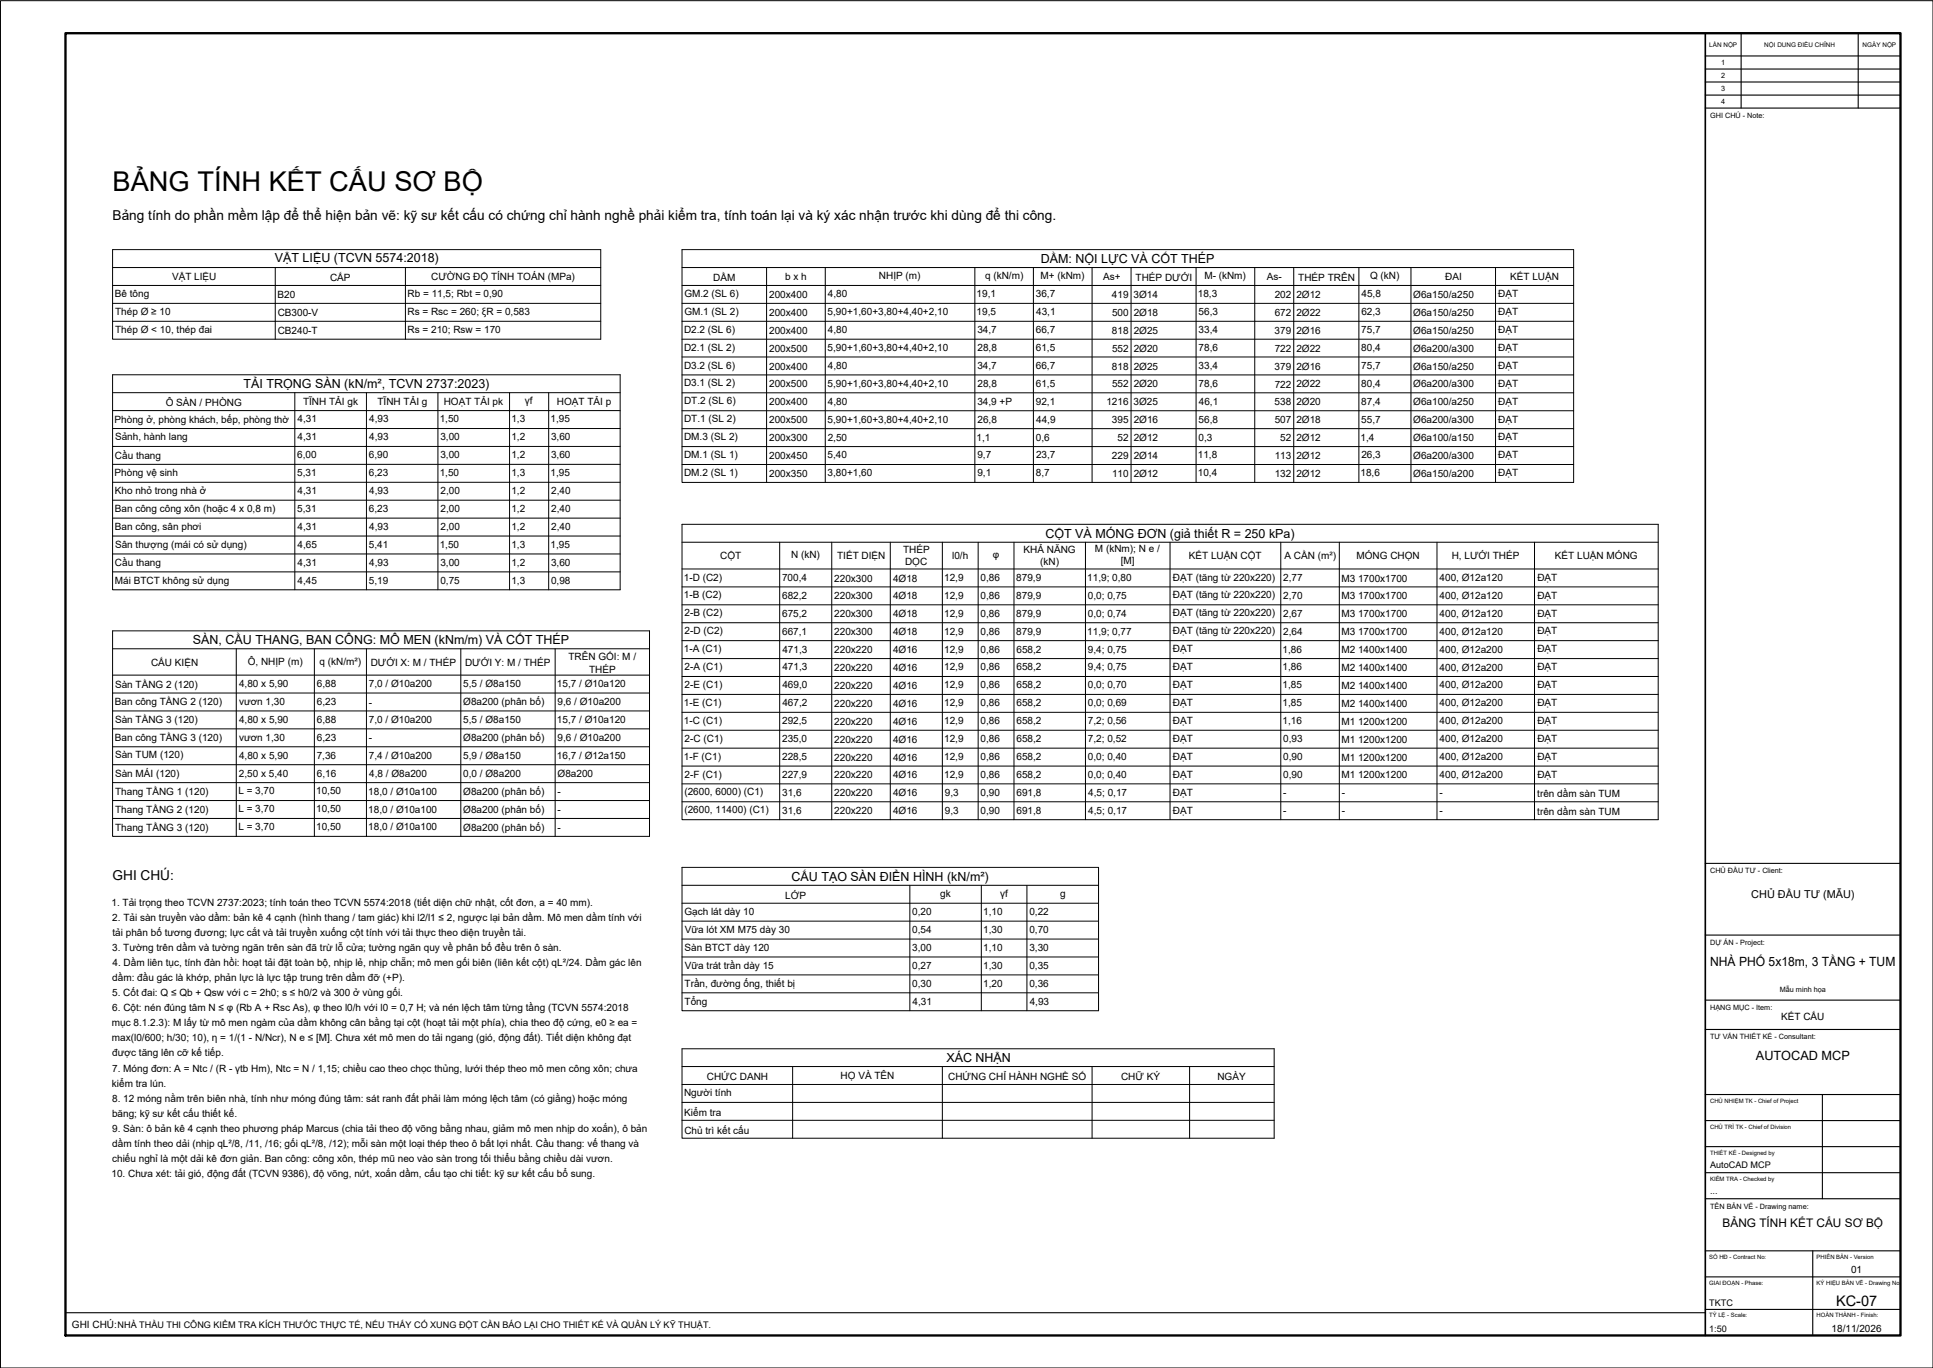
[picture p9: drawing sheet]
<svg xmlns="http://www.w3.org/2000/svg" width="594mm" height="420mm" viewBox="0 0 594 420" stroke-linecap="round" stroke-linejoin="round" font-family="sans-serif">
<defs><g id="words">
<text font-size="8.4" x="34.6" y="58.7">BẢNG TÍNH KẾT CẤU SƠ BỘ</text>
<text font-size="4.5" x="564.3" y="401">KC-07</text>
<g font-size="4.2">
<text x="34.6" y="67.6">Bảng tính do phần mềm lập để thể hiện bản vẽ: kỹ sư kết cấu có chứng chỉ hành nghề phải kiểm tra, tính toán lại và ký xác nhận trước khi dùng để thi công.</text>
<text x="34.6" y="270.4">GHI CHÚ:</text>
</g>
<g font-size="3.9">
<text x="525.6" y="296.7">NHÀ PHỐ 5x18m, 3 TẦNG + TUM</text>
<text x="539.6" y="325.7">AUTOCAD MCP</text>
</g>
<g font-size="3.8">
<text x="84.5" y="80.6">VẬT LIỆU (TCVN 5574:2018)</text>
<text x="319.8" y="80.8">DẦM: NỘI LỰC VÀ CỐT THÉP</text>
<text x="74.9" y="119.2">TẢI TRỌNG SÀN (kN/m², TCVN 2737:2023)</text>
<text x="321.3" y="165.1">CỘT VÀ MÓNG ĐƠN (giả thiết R = 250 kPa)</text>
<text x="59.3" y="197.8">SÀN, CẦU THANG, BAN CÔNG: MÔ MEN (kNm/m) VÀ CỐT THÉP</text>
<text x="243.3" y="270.5">CẤU TẠO SÀN ĐIỂN HÌNH (kN/m²)</text>
<text x="290.8" y="326.3">XÁC NHẬN</text>
</g>
<text font-size="3.6" x="529.4" y="377">BẢNG TÍNH KẾT CẤU SƠ BỘ</text>
<text font-size="3.4" x="538.2" y="275.7">CHỦ ĐẦU TƯ (MẪU)</text>
<g font-size="3.1">
<text x="52.9" y="85.9">VẬT LIỆU</text>
<text x="101.4" y="86.3">CẤP</text>
<text x="132.5" y="86">CƯỜNG ĐỘ TÍNH TOÁN (MPa)</text>
<text x="219.2" y="86.3">DẦM</text>
<text x="241.3" y="86">b x h</text>
<text x="270.1" y="85.7">NHỊP (m)</text>
<text x="302.7" y="85.7">q (kN/m)</text>
<text x="319.8" y="85.7">M+ (kNm)</text>
<text x="339" y="86">As+</text>
<text x="349" y="86.3">THÉP DƯỚI</text>
<text x="370.1" y="85.7">M- (kNm)</text>
<text x="389.4" y="86">As-</text>
<text x="399" y="86.3">THÉP TRÊN</text>
<text x="421.1" y="85.7">Q (kN)</text>
<text x="444.2" y="86">ĐAI</text>
<text x="464.1" y="86.1">KẾT LUẬN</text>
<text x="35.3" y="91.2">Bê tông</text>
<text x="85.3" y="91.5">B20</text>
<text x="125.2" y="91.3">Rb = 11,5; Rbt = 0,90</text>
<text x="210.3" y="91.2">GM.2 (SL 6)</text>
<text x="236.4" y="91.5">200x400</text>
<text x="254.4" y="91.3">4,80</text>
<text x="300.2" y="91.3">19,1</text>
<text x="318.4" y="91.3">36,7</text>
<text x="341.7" y="91.5">419</text>
<text x="348.4" y="91.5">3Ø14</text>
<text x="368.1" y="91.3">18,3</text>
<text x="391.8" y="91.5">202</text>
<text x="398.4" y="91.5">2Ø12</text>
<text x="418.4" y="91.3">45,8</text>
<text x="434.4" y="91.5">Ø6a150/a250</text>
<text x="460.5" y="91.3">ĐẠT</text>
<text x="35.4" y="96.7">Thép Ø ≥ 10</text>
<text x="85.4" y="97">CB300-V</text>
<text x="125.2" y="96.7">Rs = Rsc = 260; ξR = 0,583</text>
<text x="210.3" y="96.7">GM.1 (SL 2)</text>
<text x="236.4" y="97">200x400</text>
<text x="254.4" y="96.8">5,90+1,60+3,80+4,40+2,10</text>
<text x="300.2" y="96.8">19,5</text>
<text x="318.4" y="96.8">43,1</text>
<text x="341.8" y="97">500</text>
<text x="348.4" y="97">2Ø18</text>
<text x="368.4" y="96.8">56,3</text>
<text x="391.8" y="97">672</text>
<text x="398.4" y="97">2Ø22</text>
<text x="418.4" y="96.8">62,3</text>
<text x="434.4" y="97">Ø6a150/a250</text>
<text x="460.5" y="96.8">ĐẠT</text>
<text x="35.4" y="102.2">Thép Ø &lt; 10, thép đai</text>
<text x="85.4" y="102.5">CB240-T</text>
<text x="125.2" y="102.3">Rs = 210; Rsw = 170</text>
<text x="210.2" y="102.2">D2.2 (SL 6)</text>
<text x="210.2" y="107.7">D2.1 (SL 2)</text>
<text x="236.4" y="102.5">200x400</text>
<text x="236.4" y="108">200x500</text>
<text x="254.4" y="107.8">5,90+1,60+3,80+4,40+2,10</text>
<text x="254.4" y="102.3">4,80</text>
<text x="300.4" y="102.3">34,7</text>
<text x="300.4" y="107.8">28,8</text>
<text x="318.4" y="102.3">66,7</text>
<text x="318.4" y="107.8">61,5</text>
<text x="341.7" y="102.5">818</text>
<text x="341.8" y="108">552</text>
<text x="348.4" y="102.5">2Ø25</text>
<text x="348.4" y="108">2Ø20</text>
<text x="368.4" y="102.3">33,4</text>
<text x="368.4" y="107.8">78,6</text>
<text x="391.7" y="102.5">379</text>
<text x="398.4" y="102.5">2Ø16</text>
<text x="398.4" y="108">2Ø22</text>
<text x="418.4" y="102.3">75,7</text>
<text x="418.4" y="107.8">80,4</text>
<text x="434.4" y="102.5">Ø6a150/a250</text>
<text x="434.4" y="108">Ø6a200/a300</text>
<text x="460.5" y="102.3">ĐẠT</text>
<text x="460.5" y="107.8">ĐẠT</text>
<text x="210.2" y="113.2">D3.2 (SL 6)</text>
<text x="236.4" y="113.5">200x400</text>
<text x="254.4" y="113.3">4,80</text>
<text x="300.4" y="113.3">34,7</text>
<text x="318.4" y="113.3">66,7</text>
<text x="341.7" y="113.5">818</text>
<text x="348.4" y="113.5">2Ø25</text>
<text x="368.4" y="113.3">33,4</text>
<text x="391.7" y="113.5">379</text>
<text x="391.8" y="108">722</text>
<text x="398.4" y="113.5">2Ø16</text>
<text x="418.4" y="113.3">75,7</text>
<text x="434.4" y="113.5">Ø6a150/a250</text>
<text x="460.5" y="113.3">ĐẠT</text>
<text x="210.2" y="118.7">D3.1 (SL 2)</text>
<text x="236.4" y="119">200x500</text>
<text x="254.4" y="118.8">5,90+1,60+3,80+4,40+2,10</text>
<text x="300.4" y="118.8">28,8</text>
<text x="318.4" y="118.8">61,5</text>
<text x="341.8" y="119">552</text>
<text x="348.4" y="119">2Ø20</text>
<text x="368.4" y="118.8">78,6</text>
<text x="391.8" y="119">722</text>
<text x="398.4" y="119">2Ø22</text>
<text x="418.4" y="118.8">80,4</text>
<text x="434.4" y="119">Ø6a200/a300</text>
<text x="460.5" y="118.8">ĐẠT</text>
<text x="50.9" y="124.8">Ô SÀN / PHÒNG</text>
<text x="93.1" y="124.4">TĨNH TẢI gk</text>
<text x="116" y="124.4">TĨNH TẢI g</text>
<text x="136.4" y="124.5">HOẠT TẢI pk</text>
<text x="161.3" y="124.2">γf</text>
<text x="171.2" y="124.5">HOẠT TẢI p</text>
<text x="210.2" y="124.2">DT.2 (SL 6)</text>
<text x="236.4" y="124.5">200x400</text>
<text x="254.4" y="124.3">4,80</text>
<text x="300.4" y="124.3">34,9 +P</text>
<text x="318.4" y="124.3">92,1</text>
<text x="340" y="124.5">1216</text>
<text x="348.4" y="124.5">3Ø25</text>
<text x="368.4" y="124.3">46,1</text>
<text x="391.7" y="124.5">538</text>
<text x="398.4" y="124.5">2Ø20</text>
<text x="418.4" y="124.3">87,4</text>
<text x="434.4" y="124.5">Ø6a100/a250</text>
<text x="460.5" y="124.3">ĐẠT</text>
<text x="35.2" y="129.9">Phòng ở, phòng khách, bếp, phòng thờ</text>
<text x="91.5" y="129.8">4,31</text>
<text x="113.5" y="129.8">4,93</text>
<text x="135.1" y="129.8">1,50</text>
<text x="157.2" y="129.8">1,3</text>
<text x="169.2" y="129.8">1,95</text>
<text x="210.2" y="129.7">DT.1 (SL 2)</text>
<text x="236.4" y="130">200x500</text>
<text x="254.4" y="129.8">5,90+1,60+3,80+4,40+2,10</text>
<text x="300.4" y="129.8">26,8</text>
<text x="318.4" y="129.8">44,9</text>
<text x="341.7" y="130">395</text>
<text x="348.4" y="130">2Ø16</text>
<text x="368.4" y="129.8">56,8</text>
<text x="391.8" y="130">507</text>
<text x="398.4" y="130">2Ø18</text>
<text x="418.4" y="129.8">55,7</text>
<text x="434.4" y="130">Ø6a200/a300</text>
<text x="460.5" y="129.8">ĐẠT</text>
<text x="35.4" y="135.2">Sảnh, hành lang</text>
<text x="91.5" y="135.3">4,31</text>
<text x="113.5" y="135.3">4,93</text>
<text x="135.4" y="135.3">3,00</text>
<text x="157.2" y="135.3">1,2</text>
<text x="169.3" y="135.3">3,60</text>
<text x="210.2" y="135.2">DM.3 (SL 2)</text>
<text x="236.4" y="135.5">200x300</text>
<text x="254.4" y="135.3">2,50</text>
<text x="300.2" y="135.3">1,1</text>
<text x="318.4" y="135.3">0,6</text>
<text x="343.5" y="135.5">52</text>
<text x="348.4" y="135.5">2Ø12</text>
<text x="368.4" y="135.3">0,3</text>
<text x="393.5" y="135.5">52</text>
<text x="398.4" y="135.5">2Ø12</text>
<text x="418.1" y="135.3">1,4</text>
<text x="434.4" y="135.5">Ø6a100/a150</text>
<text x="460.5" y="135.3">ĐẠT</text>
<text x="35.3" y="140.9">Cầu thang</text>
<text x="91.4" y="140.8">6,00</text>
<text x="113.4" y="140.8">6,90</text>
<text x="135.4" y="140.8">3,00</text>
<text x="157.2" y="140.8">1,2</text>
<text x="169.3" y="140.8">3,60</text>
<text x="210.2" y="140.7">DM.1 (SL 1)</text>
<text x="236.4" y="141">200x450</text>
<text x="254.4" y="140.8">5,40</text>
<text x="300.4" y="140.8">9,7</text>
<text x="318.4" y="140.8">23,7</text>
<text x="341.7" y="141">229</text>
<text x="348.4" y="141">2Ø14</text>
<text x="368.1" y="140.8">11,8</text>
<text x="391.8" y="141">113</text>
<text x="398.4" y="141">2Ø12</text>
<text x="418.4" y="140.8">26,3</text>
<text x="434.4" y="141">Ø6a200/a300</text>
<text x="460.5" y="140.8">ĐẠT</text>
<text x="35.2" y="146.2">Phòng vệ sinh</text>
<text x="91.4" y="146.3">5,31</text>
<text x="113.4" y="146.3">6,23</text>
<text x="135.1" y="146.3">1,50</text>
<text x="157.2" y="146.3">1,3</text>
<text x="169.2" y="146.3">1,95</text>
<text x="210.2" y="146.2">DM.2 (SL 1)</text>
<text x="236.4" y="146.5">200x350</text>
<text x="254.4" y="146.3">3,80+1,60</text>
<text x="300.4" y="146.3">9,1</text>
<text x="318.4" y="146.3">8,7</text>
<text x="341.8" y="146.5">110</text>
<text x="348.4" y="146.5">2Ø12</text>
<text x="368.1" y="146.3">10,4</text>
<text x="391.8" y="146.5">132</text>
<text x="398.4" y="146.5">2Ø12</text>
<text x="418.1" y="146.3">18,6</text>
<text x="434.4" y="146.5">Ø6a150/a200</text>
<text x="460.5" y="146.3">ĐẠT</text>
<text x="35.3" y="151.7">Kho nhỏ trong nhà ở</text>
<text x="91.5" y="151.8">4,31</text>
<text x="113.5" y="151.8">4,93</text>
<text x="135.4" y="151.8">2,00</text>
<text x="157.2" y="151.8">1,2</text>
<text x="169.4" y="151.8">2,40</text>
<text x="35.3" y="157.2">Ban công công xôn (hoặc 4 x 0,8 m)</text>
<text x="91.4" y="157.3">5,31</text>
<text x="113.4" y="157.3">6,23</text>
<text x="135.4" y="157.3">2,00</text>
<text x="157.2" y="157.3">1,2</text>
<text x="169.4" y="157.3">2,40</text>
<text x="35.3" y="162.6">Ban công, sân phơi</text>
<text x="91.5" y="162.8">4,31</text>
<text x="113.5" y="162.8">4,93</text>
<text x="135.4" y="162.8">2,00</text>
<text x="157.2" y="162.8">1,2</text>
<text x="169.4" y="162.8">2,40</text>
<text x="35.3" y="173.9">Cầu thang</text>
<text x="35.4" y="168.2">Sân thượng (mái có sử dụng)</text>
<text x="91.5" y="168.3">4,65</text>
<text x="91.5" y="173.8">4,31</text>
<text x="113.4" y="168.3">5,41</text>
<text x="113.5" y="173.8">4,93</text>
<text x="135.1" y="168.3">1,50</text>
<text x="135.4" y="173.8">3,00</text>
<text x="157.2" y="168.3">1,3</text>
<text x="157.2" y="173.8">1,2</text>
<text x="169.2" y="168.3">1,95</text>
<text x="169.3" y="173.8">3,60</text>
<text x="221.3" y="171.7">CỘT</text>
<text x="243.1" y="171.4">N (kN)</text>
<text x="257.3" y="171.8">TIẾT DIỆN</text>
<text x="277.6" y="169.9">THÉP</text>
<text x="278.1" y="173.7">DỌC</text>
<text x="292.6" y="171.7">l0/h</text>
<text x="305.1" y="171.4">φ</text>
<text x="314.6" y="169.8">KHẢ NĂNG</text>
<text x="319.7" y="173.6">(kN)</text>
<text x="336.5" y="169.6">M (kNm); N e /</text>
<text x="344.5" y="173.3">[M]</text>
<text x="365.4" y="171.8">KẾT LUẬN CỘT</text>
<text x="394.7" y="171.7">A CẦN (m²)</text>
<text x="416.9" y="171.8">MÓNG CHỌN</text>
<text x="446.2" y="171.8">H, LƯỚI THÉP</text>
<text x="477.9" y="171.8">KẾT LUẬN MÓNG</text>
<text x="35.3" y="179.2">Mái BTCT không sử dụng</text>
<text x="91.5" y="179.3">4,45</text>
<text x="113.4" y="179.3">5,19</text>
<text x="135.4" y="179.3">0,75</text>
<text x="157.2" y="179.3">1,3</text>
<text x="169.3" y="179.3">0,98</text>
<text x="210.2" y="178.3">1-D (C2)</text>
<text x="240.3" y="178.4">700,4</text>
<text x="256.4" y="178.6">220x300</text>
<text x="274.5" y="178.6">4Ø18</text>
<text x="290.2" y="178.4">12,9</text>
<text x="301.4" y="178.4">0,86</text>
<text x="312.3" y="178.4">879,9</text>
<text x="334.2" y="178.4">11,9; 0,80</text>
<text x="360.5" y="178.3">ĐẠT (tăng từ 220x220)</text>
<text x="394.4" y="178.4">2,77</text>
<text x="412.3" y="178.6">M3 1700x1700</text>
<text x="442.4" y="178.4">400, Ø12a120</text>
<text x="472.5" y="178.4">ĐẠT</text>
<text x="210.2" y="183.8">1-B (C2)</text>
<text x="240.4" y="183.9">682,2</text>
<text x="256.4" y="184.1">220x300</text>
<text x="274.5" y="184.1">4Ø18</text>
<text x="290.2" y="183.9">12,9</text>
<text x="301.4" y="183.9">0,86</text>
<text x="312.3" y="183.9">879,9</text>
<text x="334.4" y="183.9">0,0; 0,75</text>
<text x="360.5" y="183.8">ĐẠT (tăng từ 220x220)</text>
<text x="394.4" y="183.9">2,70</text>
<text x="412.3" y="184.1">M3 1700x1700</text>
<text x="442.4" y="183.9">400, Ø12a120</text>
<text x="472.5" y="183.9">ĐẠT</text>
<text x="210.4" y="189.3">2-B (C2)</text>
<text x="240.4" y="189.4">675,2</text>
<text x="256.4" y="189.6">220x300</text>
<text x="274.5" y="189.6">4Ø18</text>
<text x="290.2" y="189.4">12,9</text>
<text x="301.4" y="189.4">0,86</text>
<text x="312.3" y="189.4">879,9</text>
<text x="334.4" y="189.4">0,0; 0,74</text>
<text x="360.5" y="189.3">ĐẠT (tăng từ 220x220)</text>
<text x="394.4" y="189.4">2,67</text>
<text x="412.3" y="189.6">M3 1700x1700</text>
<text x="442.4" y="189.4">400, Ø12a120</text>
<text x="472.5" y="189.4">ĐẠT</text>
<text x="210.4" y="194.8">2-D (C2)</text>
<text x="240.4" y="194.9">667,1</text>
<text x="256.4" y="195.1">220x300</text>
<text x="274.5" y="195.1">4Ø18</text>
<text x="290.2" y="194.9">12,9</text>
<text x="301.4" y="194.9">0,86</text>
<text x="312.3" y="194.9">879,9</text>
<text x="334.2" y="194.9">11,9; 0,77</text>
<text x="360.5" y="194.8">ĐẠT (tăng từ 220x220)</text>
<text x="394.4" y="194.9">2,64</text>
<text x="412.3" y="195.1">M3 1700x1700</text>
<text x="442.4" y="194.9">400, Ø12a120</text>
<text x="472.5" y="194.9">ĐẠT</text>
<text x="174.7" y="202.6">TRÊN GỐI: M /</text>
<text x="210.2" y="200.3">1-A (C1)</text>
<text x="240.5" y="200.4">471,3</text>
<text x="256.4" y="200.6">220x220</text>
<text x="274.5" y="200.6">4Ø16</text>
<text x="290.2" y="200.4">12,9</text>
<text x="301.4" y="200.4">0,86</text>
<text x="312.4" y="200.4">658,2</text>
<text x="334.4" y="200.4">9,4; 0,75</text>
<text x="360.5" y="200.4">ĐẠT</text>
<text x="394.2" y="200.4">1,86</text>
<text x="412.3" y="200.6">M2 1400x1400</text>
<text x="442.4" y="200.4">400, Ø12a200</text>
<text x="472.5" y="200.4">ĐẠT</text>
<text x="46.4" y="204.5">CẤU KIỆN</text>
<text x="76.1" y="204.4">Ô, NHỊP (m)</text>
<text x="98.2" y="204.1">q (kN/m²)</text>
<text x="113.9" y="204.7">DƯỚI X: M / THÉP</text>
<text x="142.9" y="204.7">DƯỚI Y: M / THÉP</text>
<text x="181" y="206.8">THÉP</text>
<text x="210.4" y="205.8">2-A (C1)</text>
<text x="240.5" y="205.9">471,3</text>
<text x="256.4" y="206.1">220x220</text>
<text x="274.5" y="206.1">4Ø16</text>
<text x="290.2" y="205.9">12,9</text>
<text x="301.4" y="205.9">0,86</text>
<text x="312.4" y="205.9">658,2</text>
<text x="334.4" y="205.9">9,4; 0,75</text>
<text x="360.5" y="205.9">ĐẠT</text>
<text x="394.2" y="205.9">1,86</text>
<text x="412.3" y="206.1">M2 1400x1400</text>
<text x="442.4" y="206">400, Ø12a200</text>
<text x="472.5" y="205.9">ĐẠT</text>
<text x="35.4" y="211.2">Sàn TẦNG 2 (120)</text>
<text x="73.5" y="211">4,80 x 5,90</text>
<text x="97.4" y="211">6,88</text>
<text x="113.3" y="211">7,0 / Ø10a200</text>
<text x="142.4" y="211">5,5 / Ø8a150</text>
<text x="171.2" y="211">15,7 / Ø10a120</text>
<text x="210.4" y="211.3">2-E (C1)</text>
<text x="240.5" y="211.4">469,0</text>
<text x="256.4" y="211.6">220x220</text>
<text x="274.5" y="211.6">4Ø16</text>
<text x="290.2" y="211.4">12,9</text>
<text x="301.4" y="211.4">0,86</text>
<text x="312.4" y="211.4">658,2</text>
<text x="334.4" y="211.4">0,0; 0,70</text>
<text x="360.5" y="211.4">ĐẠT</text>
<text x="394.2" y="211.4">1,85</text>
<text x="412.3" y="211.6">M2 1400x1400</text>
<text x="442.4" y="211.5">400, Ø12a200</text>
<text x="472.5" y="211.4">ĐẠT</text>
<text x="35.3" y="216.7">Ban công TẦNG 2 (120)</text>
<text x="73.5" y="216.5">vươn 1,30</text>
<text x="73.5" y="222">4,80 x 5,90</text>
<text x="97.4" y="216.5">6,23</text>
<text x="97.4" y="222">6,88</text>
<text x="113.4" y="216.7">-</text>
<text x="142.4" y="216.7">Ø8a200 (phân bố)</text>
<text x="171.4" y="216.5">9,6 / Ø10a200</text>
<text x="210.2" y="216.8">1-E (C1)</text>
<text x="240.5" y="216.9">467,2</text>
<text x="256.4" y="217.1">220x220</text>
<text x="274.5" y="217.1">4Ø16</text>
<text x="290.2" y="216.9">12,9</text>
<text x="301.4" y="216.9">0,86</text>
<text x="312.4" y="216.9">658,2</text>
<text x="334.4" y="216.9">0,0; 0,69</text>
<text x="360.5" y="216.9">ĐẠT</text>
<text x="394.2" y="216.9">1,85</text>
<text x="412.3" y="217.1">M2 1400x1400</text>
<text x="442.4" y="217">400, Ø12a200</text>
<text x="472.5" y="216.9">ĐẠT</text>
<text x="35.3" y="227.7">Ban công TẦNG 3 (120)</text>
<text x="35.4" y="222.2">Sàn TẦNG 3 (120)</text>
<text x="73.5" y="227.5">vươn 1,30</text>
<text x="97.4" y="227.5">6,23</text>
<text x="113.3" y="222">7,0 / Ø10a200</text>
<text x="113.4" y="227.7">-</text>
<text x="142.4" y="222">5,5 / Ø8a150</text>
<text x="142.4" y="227.7">Ø8a200 (phân bố)</text>
<text x="171.2" y="222">15,7 / Ø10a120</text>
<text x="171.4" y="227.5">9,6 / Ø10a200</text>
<text x="210.2" y="222.3">1-C (C1)</text>
<text x="210.4" y="227.8">2-C (C1)</text>
<text x="240.4" y="222.4">292,5</text>
<text x="240.4" y="227.9">235,0</text>
<text x="256.4" y="222.6">220x220</text>
<text x="274.5" y="222.6">4Ø16</text>
<text x="290.2" y="222.4">12,9</text>
<text x="290.2" y="227.9">12,9</text>
<text x="301.4" y="222.4">0,86</text>
<text x="301.4" y="227.9">0,86</text>
<text x="312.4" y="222.4">658,2</text>
<text x="312.4" y="227.9">658,2</text>
<text x="334.4" y="222.4">7,2; 0,56</text>
<text x="334.4" y="227.9">7,2; 0,52</text>
<text x="360.5" y="222.4">ĐẠT</text>
<text x="360.5" y="227.9">ĐẠT</text>
<text x="394.2" y="222.4">1,16</text>
<text x="394.3" y="227.9">0,93</text>
<text x="412.3" y="222.6">M1 1200x1200</text>
<text x="442.4" y="222.4">400, Ø12a200</text>
<text x="442.4" y="227.9">400, Ø12a200</text>
<text x="472.5" y="222.4">ĐẠT</text>
<text x="472.5" y="227.9">ĐẠT</text>
<text x="35.4" y="232.9">Sàn TUM (120)</text>
<text x="73.5" y="233">4,80 x 5,90</text>
<text x="97.3" y="233">7,36</text>
<text x="113.3" y="233">7,4 / Ø10a200</text>
<text x="142.4" y="233">5,9 / Ø8a150</text>
<text x="171.2" y="233">16,7 / Ø12a150</text>
<text x="210.2" y="233.3">1-F (C1)</text>
<text x="240.4" y="233.4">228,5</text>
<text x="256.4" y="228.1">220x220</text>
<text x="256.4" y="233.6">220x220</text>
<text x="274.5" y="228.1">4Ø16</text>
<text x="274.5" y="233.6">4Ø16</text>
<text x="290.2" y="233.4">12,9</text>
<text x="301.4" y="233.4">0,86</text>
<text x="312.4" y="233.4">658,2</text>
<text x="334.4" y="233.4">0,0; 0,40</text>
<text x="360.5" y="233.4">ĐẠT</text>
<text x="394.3" y="233.4">0,90</text>
<text x="412.3" y="228.1">M1 1200x1200</text>
<text x="412.3" y="233.6">M1 1200x1200</text>
<text x="442.4" y="233.4">400, Ø12a200</text>
<text x="472.5" y="233.4">ĐẠT</text>
<text x="35.4" y="238.7">Sàn MÁI (120)</text>
<text x="73.4" y="238.5">2,50 x 5,40</text>
<text x="97.4" y="238.5">6,16</text>
<text x="113.5" y="238.5">4,8 / Ø8a200</text>
<text x="142.4" y="238.5">0,0 / Ø8a200</text>
<text x="171.4" y="238.7">Ø8a200</text>
<text x="210.4" y="238.8">2-F (C1)</text>
<text x="240.4" y="238.9">227,9</text>
<text x="256.4" y="239.1">220x220</text>
<text x="274.5" y="239.1">4Ø16</text>
<text x="290.2" y="238.9">12,9</text>
<text x="301.4" y="238.9">0,86</text>
<text x="312.4" y="238.9">658,2</text>
<text x="334.4" y="238.9">0,0; 0,40</text>
<text x="360.5" y="238.9">ĐẠT</text>
<text x="394.3" y="238.9">0,90</text>
<text x="412.3" y="239.1">M1 1200x1200</text>
<text x="442.4" y="238.9">400, Ø12a200</text>
<text x="472.5" y="238.9">ĐẠT</text>
<text x="35.4" y="244.2">Thang TẦNG 1 (120)</text>
<text x="73.3" y="244">L = 3,70</text>
<text x="97.2" y="244">10,50</text>
<text x="113.2" y="244.1">18,0 / Ø10a100</text>
<text x="142.4" y="244.2">Ø8a200 (phân bố)</text>
<text x="171.4" y="244.2">-</text>
<text x="210.3" y="244.3">(2600, 6000) (C1)</text>
<text x="240.4" y="244.4">31,6</text>
<text x="256.4" y="244.6">220x220</text>
<text x="274.5" y="244.6">4Ø16</text>
<text x="290.4" y="244.4">9,3</text>
<text x="301.4" y="244.4">0,90</text>
<text x="312.4" y="244.4">691,8</text>
<text x="334.4" y="244.4">4,5; 0,17</text>
<text x="360.5" y="244.4">ĐẠT</text>
<text x="394.4" y="244.6">-</text>
<text x="412.4" y="244.6">-</text>
<text x="442.4" y="244.6">-</text>
<text x="472.5" y="244.9">trên dầm sàn TUM</text>
<text x="35.4" y="249.7">Thang TẦNG 2 (120)</text>
<text x="73.3" y="249.5">L = 3,70</text>
<text x="97.2" y="249.5">10,50</text>
<text x="113.2" y="249.6">18,0 / Ø10a100</text>
<text x="142.4" y="249.6">Ø8a200 (phân bố)</text>
<text x="171.4" y="249.7">-</text>
<text x="210.3" y="249.8">(2600, 11400) (C1)</text>
<text x="240.4" y="249.9">31,6</text>
<text x="256.4" y="250.1">220x220</text>
<text x="274.5" y="250.1">4Ø16</text>
<text x="290.4" y="249.9">9,3</text>
<text x="301.4" y="249.9">0,90</text>
<text x="312.4" y="249.9">691,8</text>
<text x="334.4" y="249.9">4,5; 0,17</text>
<text x="360.5" y="249.9">ĐẠT</text>
<text x="394.4" y="250.1">-</text>
<text x="412.4" y="250.1">-</text>
<text x="442.4" y="250.1">-</text>
<text x="472.5" y="250.4">trên dầm sàn TUM</text>
<text x="35.4" y="255.2">Thang TẦNG 3 (120)</text>
<text x="73.3" y="255">L = 3,70</text>
<text x="97.2" y="255">10,50</text>
<text x="113.2" y="255">18,0 / Ø10a100</text>
<text x="142.4" y="255.1">Ø8a200 (phân bố)</text>
<text x="171.4" y="255.2">-</text>
<text x="288.9" y="275.4">gk</text>
<text x="307.4" y="275.5">γf</text>
<text x="325.8" y="275.4">g</text>
<text x="34.3" y="278.2">1. Tải trọng theo TCVN 2737:2023; tính toán theo TCVN 5574:2018 (tiết diện chữ nhật, cốt đơn, a = 40 mm).</text>
<text x="210.3" y="281">Gạch lát dày 10</text>
<text x="241.4" y="276">LỚP</text>
<text x="280.3" y="281.1">0,20</text>
<text x="302.1" y="281.1">1,10</text>
<text x="316.4" y="281.1">0,22</text>
<text x="34.5" y="282.8">2. Tải sàn truyền vào dầm: bản kê 4 cạnh (hình thang / tam giác) khi l2/l1 ≤ 2, ngược lại bản dầm. Mô men dầm tính với</text>
<text x="34.6" y="287.4">tải phân bố tương đương; lực cắt và tải truyền xuống cột tính với tải thực theo diện truyền tải.</text>
<text x="210.5" y="286.4">Vữa lót XM M75 dày 30</text>
<text x="280.3" y="286.6">0,54</text>
<text x="302.1" y="286.6">1,30</text>
<text x="316.4" y="286.6">0,70</text>
<text x="34.5" y="292.1">3. Tường trên dầm và tường ngăn trên sàn đã trừ lỗ cửa; tường ngăn quy về phân bố đều trên ô sàn.</text>
<text x="210.4" y="292">Sàn BTCT dày 120</text>
<text x="280.3" y="292.1">3,00</text>
<text x="302.1" y="292.1">1,10</text>
<text x="316.4" y="292.1">3,30</text>
<text x="34.6" y="296.7">4. Dầm liên tục, tính đàn hồi: hoạt tải đặt toàn bộ, nhịp lẻ, nhịp chẵn; mô men gối biên (liên kết cột) qL²/24. Dầm gác lên</text>
<text x="210.5" y="297.7">Vữa trát trần dày 15</text>
<text x="280.3" y="297.6">0,27</text>
<text x="302.1" y="297.6">1,30</text>
<text x="316.4" y="297.6">0,35</text>
<text x="34.5" y="305.9">5. Cốt đai: Q ≤ Qb + Qsw với c = 2h0; s ≤ h0/2 và 300 ở vùng gối.</text>
<text x="34.5" y="301.3">dầm: đầu gác là khớp, phản lực là lực tập trung trên dầm đỡ (+P).</text>
<text x="210.4" y="303.2">Trần, đường ống, thiết bị</text>
<text x="280.3" y="303.1">0,30</text>
<text x="302.1" y="303.1">1,20</text>
<text x="316.4" y="303.1">0,36</text>
<text x="34.5" y="310.6">6. Cột: nén đúng tâm N ≤ φ (Rb A + Rsc As), φ theo l0/h với l0 = 0,7 H; và nén lệch tâm từng tầng (TCVN 5574:2018</text>
<text x="210.4" y="308.7">Tổng</text>
<text x="280.5" y="308.6">4,31</text>
<text x="316.5" y="308.6">4,93</text>
<text x="34.4" y="315.2">mục 8.1.2.3): M lấy từ mô men ngàm của dầm không cân bằng tại cột (hoạt tải một phía), chia theo độ cứng, e0 ≥ ea =</text>
<text x="547.4" y="313.2">KẾT CẤU</text>
<text x="34.4" y="319.8">max(l0/600; h/30; 10), η = 1/(1 - N/Ncr), N e ≤ [M]. Chưa xét mô men do tải ngang (gió, động đất). Tiết diện không đạt</text>
<text x="34.5" y="329.1">7. Móng đơn: A = Ntc / (R - γtb Hm), Ntc = N / 1,15; chiều cao theo chọc thủng, lưới thép theo mô men công xôn; chưa</text>
<text x="34.5" y="324.5">được tăng lên cỡ kế tiếp.</text>
<text x="34.4" y="333.8">kiểm tra lún.</text>
<text x="217.2" y="331.7">CHỨC DANH</text>
<text x="258.3" y="331.5">HỌ VÀ TÊN</text>
<text x="291.4" y="331.7">CHỨNG CHỈ HÀNH NGHỀ SỐ</text>
<text x="344.5" y="331.7">CHỮ KÝ</text>
<text x="374.2" y="331.7">NGÀY</text>
<text x="34.5" y="338.4">8. 12 móng nằm trên biên nhà, tính như móng đúng tâm: sát ranh đất phải làm móng lệch tâm (có giằng) hoặc móng</text>
<text x="210.2" y="336.6">Người tính</text>
<text x="34.4" y="343">băng; kỹ sư kết cấu thiết kế.</text>
<text x="34.5" y="347.6">9. Sàn: ô bản kê 4 cạnh theo phương pháp Marcus (chia tải theo độ võng bằng nhau, giảm mô men nhịp do xoắn), ô bản</text>
<text x="210.3" y="342.7">Kiểm tra</text>
<text x="34.5" y="352.3">dầm tính theo dải (nhịp qL²/8, /11, /16; gối qL²/8, /12); mỗi sàn một loại thép theo ô bất lợi nhất. Cầu thang: vế thang và</text>
<text x="210.3" y="348.2">Chủ trì kết cấu</text>
<text x="34.5" y="356.9">chiếu nghỉ là một dải kê đơn giản. Ban công: công xôn, thép mũ neo vào sàn trong tối thiểu bằng chiều dài vươn.</text>
<text x="34.3" y="361.6">10. Chưa xét: tải gió, động đất (TCVN 9386), độ võng, nứt, xoắn dầm, cấu tạo chi tiết: kỹ sư kết cấu bổ sung.</text>
<text x="568.9" y="391">01</text>
<text x="22.1" y="407.9">GHI CHÚ:NHÀ THẦU THI CÔNG KIỂM TRA KÍCH THƯỚC THỰC TẾ, NẾU THẤY CÓ XUNG ĐỘT CẦN BÁO LẠI CHO THIẾT KẾ VÀ QUẢN LÝ KỸ THUẬT.</text>
<text x="562.9" y="409">18/11/2026</text>
</g>
<g font-size="2.8">
<text x="525.6" y="358.8">AutoCAD MCP</text>
<text x="525.6" y="366.8">...</text>
<text x="525.3" y="401">TKTC</text>
<text x="525.3" y="409">1:50</text>
</g>
<g font-size="2.2">
<text x="529" y="20">1</text>
<text x="529" y="24">2</text>
<text x="529" y="28">3</text>
<text x="529" y="32">4</text>
<text x="525.6" y="36.2">GHI CHÚ - Note:</text>
<text x="525.6" y="268.2">CHỦ ĐẦU TƯ - Client:</text>
<text x="525.6" y="290.2">DỰ ÁN - Project:</text>
<text x="547" y="304.7">Mẫu minh họa</text>
<text x="525.6" y="310.2">HẠNG MỤC - Item:</text>
<text x="525.6" y="319.2">TƯ VẤN THIẾT KẾ - Consultant:</text>
<text x="525.6" y="371.2">TÊN BẢN VẼ - Drawing name:</text>
</g>
<g font-size="2">
<text x="525.3" y="14.4">LẦN NỘP</text>
<text x="542.2" y="14.4">NỘI DUNG ĐIỀU CHỈNH</text>
<text x="572.4" y="14.4">NGÀY NỘP</text>
</g>
<g font-size="1.8">
<text x="525.6" y="338.8">CHỦ NHIỆM TK - Chief of Project</text>
<text x="525.6" y="346.8">CHỦ TRÌ TK - Chief of Division</text>
<text x="525.6" y="354.8">THIẾT KẾ - Designed by</text>
<text x="525.6" y="362.8">KIỂM TRA - Checked by</text>
<text x="525.3" y="386.6">SỐ HĐ - Contract No:</text>
<text x="558.3" y="386.6">PHIÊN BẢN - Version</text>
<text x="525.3" y="394.6">GIAI ĐOẠN - Phase:</text>
<text x="558.3" y="394.6">KÝ HIỆU BẢN VẼ - Drawing No</text>
<text x="525.3" y="404.6">TỶ LỆ - Scale:</text>
<text x="558.3" y="404.6">HOÀN THÀNH - Finish:</text>
</g>
</g></defs>
<!-- layer: S-ANNO-TEXT -->
<g fill="none" stroke="#000" stroke-width=".31">
<path d="M34.6 76.7h150v27.5h-150zM209.6 76.7h274v71.5h-274zM34.6 82.2h150M34.6 87.7h150M34.6 93.2h150M34.6 98.7h150M84.6 82.2v22M124.6 82.2v22M209.6 82.2h274M209.6 87.7h274M209.6 93.2h274M209.6 98.7h274"/>
<path d="M235.6 82.2v66M253.6 82.2v66M299.6 82.2v66M317.6 82.2v66M335.6 82.2v66M347.6 82.2v66M367.6 82.2v66M385.6 82.2v66M397.6 82.2v66M417.6 82.2v66M433.6 82.2v66M459.6 82.2v66"/>
<path d="M34.6 115.1h156v66h-156zM209.6 104.2h274M209.6 109.6h274M209.6 115.1h274M34.6 120.6h156M34.6 126.1h156M34.6 131.6h156M34.6 137.1h156M90.6 120.6v60.5M112.6 120.6v60.5M134.6 120.6v60.5M156.6 120.6v60.5"/>
<path d="M168.6 120.6v60.5M209.6 120.7h274M209.6 137.2h274M209.6 126.2h274M209.6 131.7h274M34.6 142.6h156M34.6 148.1h156M34.6 153.6h156M34.6 159.1h156M209.6 142.7h274M34.6 164.6h156M34.6 170.1h156"/>
<path d="M34.6 175.6h156M209.6 161h300v90.8h-300zM209.6 166.5h300M209.6 174.8h300M239.6 166.5v85.3M255.6 166.5v85.3M273.6 166.5v85.3M289.6 166.5v85.3M300.6 166.5v85.3M311.6 166.5v85.3M333.6 166.5v85.3M359.6 166.5v85.3"/>
<path d="M393.6 166.5v85.3M411.6 166.5v85.3M441.6 166.5v85.3M471.6 166.5v85.3M34.6 193.8h165v63.1h-165zM34.6 199.3h165M72.6 199.3v57.6M96.6 199.3v57.6M112.6 199.3v57.6M141.6 199.3v57.6M170.6 199.3v57.6M209.6 180.3h300"/>
<path d="M209.6 185.8h300M209.6 191.3h300M209.6 196.8h300M34.6 207.3h165M34.6 212.9h165M34.6 218.4h165M209.6 202.3h300M209.6 207.8h300M209.6 213.3h300M209.6 218.8h300M34.6 223.9h165M34.6 229.4h165"/>
<path d="M34.6 234.9h165M209.6 224.3h300M209.6 229.8h300M209.6 235.3h300M34.6 240.4h165M34.6 245.9h165M34.6 251.4h165M209.6 240.7h300M209.6 246.3h300M209.6 266.4h128v44h-128zM209.6 271.9h128M209.6 277.4h128"/>
<path d="M279.6 271.9v38.5M301.6 271.9v38.5M315.6 271.9v38.5M209.6 282.9h128M209.6 288.4h128M209.6 293.9h128M209.6 299.4h128M209.6 304.9h128M209.6 322.1h182v27.5h-182zM209.6 327.6h182M209.6 333.1h182M209.6 338.6h182"/>
<path d="M243.6 327.6v22M289.6 327.6v22M335.6 327.6v22M365.6 327.6v22M209.6 344.1h182"/>
</g>
<!-- layer: A-ANNO-TTLB -->
<path d="M.1 .2h594v420h-594z" fill="none" stroke="#000" stroke-width=".31"/>
<path d="M20.1 10.2h564v400h-564z" fill="none" stroke="#000" stroke-width=".72"/>
<path d="M524.1 10.2v400" fill="none" stroke="#000" stroke-width=".51"/>
<g fill="none" stroke="#000" stroke-width=".34">
<path d="M524.1 17.2h60M535.1 10.2v23M571.1 10.2v23M524.1 33.2h60M524.1 21.2h60M524.1 25.2h60M524.1 29.2h60M524.1 265.2h60M524.1 287.2h60M524.1 307.2h60M524.1 316.2h60M524.1 336.2h60"/>
<path d="M560.1 336.2v32M524.1 344.2h60M524.1 352.2h60M524.1 368.2h60M524.1 360.2h60M524.1 384.2h60M524.1 392.2h60M557.1 384.2v26M20.1 403.2h504M524.1 402.2h60"/>
</g>
<use href="#words"/>
</svg>
